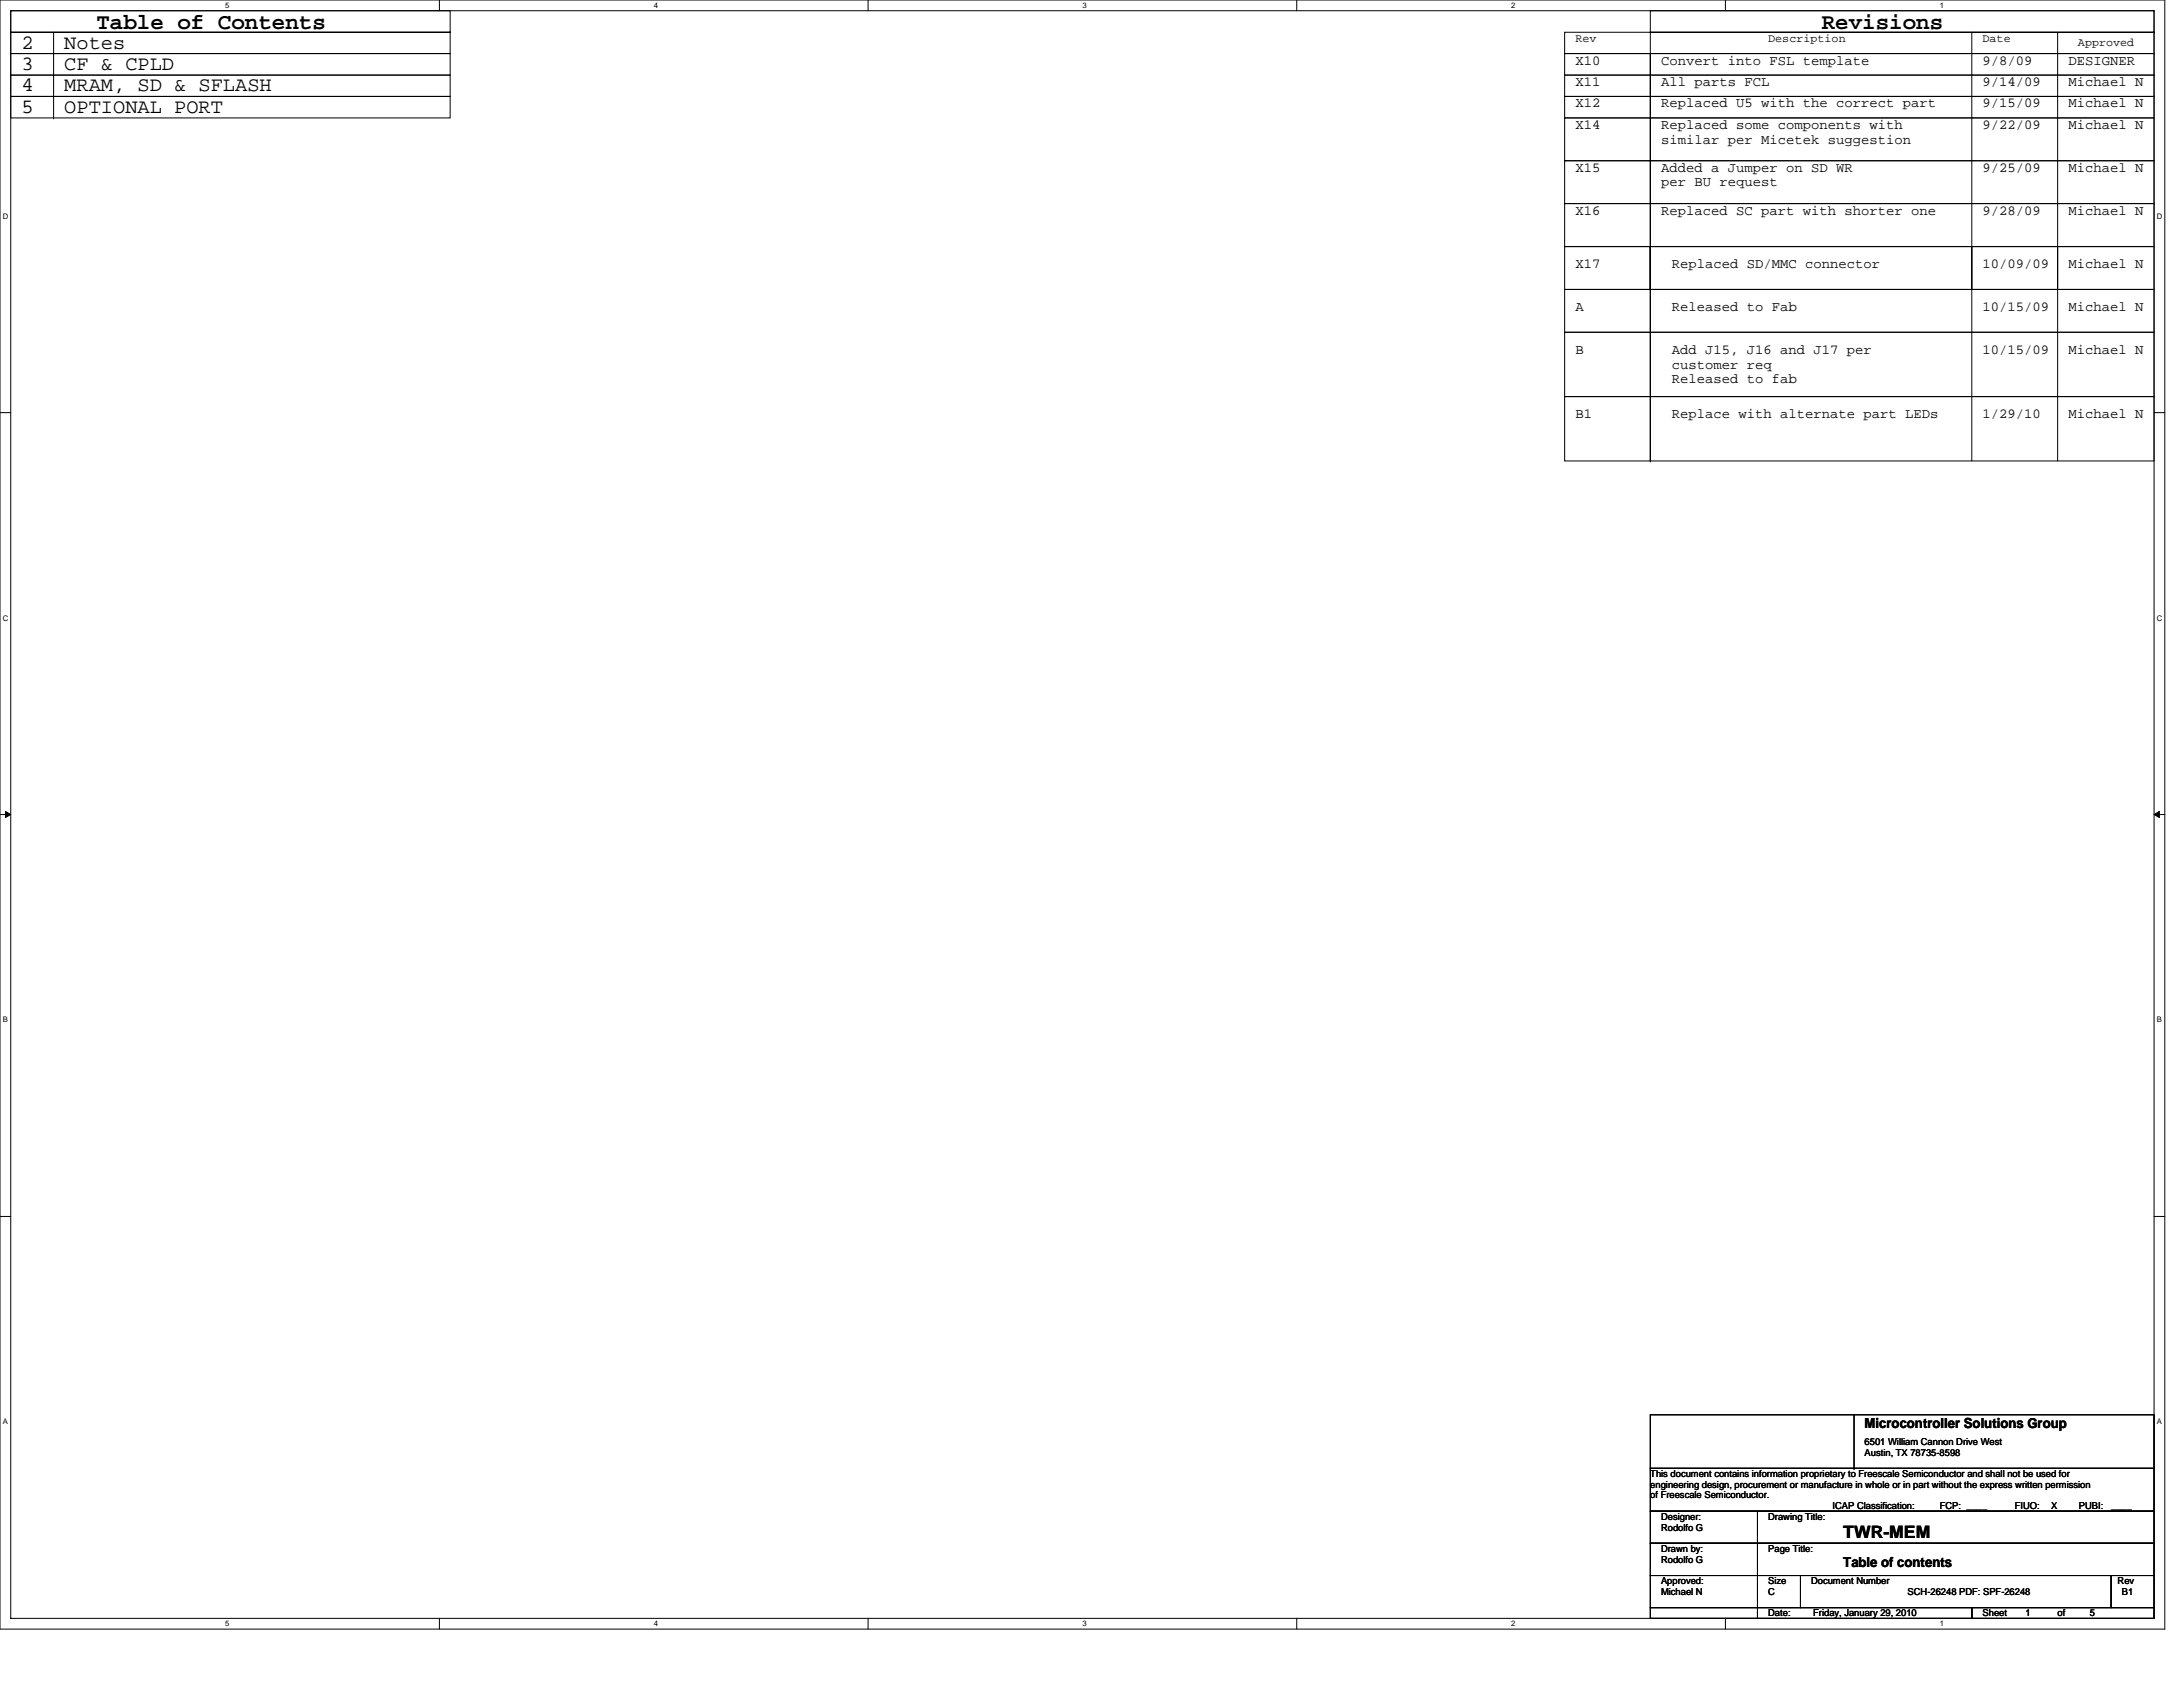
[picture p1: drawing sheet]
<svg xmlns="http://www.w3.org/2000/svg" width="279mm" height="216mm" viewBox="0 0 279 216" stroke-linecap="round" stroke-linejoin="round" font-family="sans-serif">
<defs><g id="words">
<g font-size="2.9">
<text x="12.3" y="3.8">Table of Contents</text>
<text x="233.2" y="3.8">Revisions</text>
</g>
<g font-size="2.6">
<text x="2.8" y="6.2">2</text>
<text x="2.8" y="9">3</text>
<text x="2.8" y="11.7">4</text>
<text x="8.2" y="6.2">Notes</text>
<text x="8.2" y="9">CF &amp; CPLD</text>
<text x="8.2" y="11.7">MRAM, SD &amp; SFLASH</text>
<text x="2.8" y="14.4">5</text>
<text x="8.2" y="14.4">OPTIONAL PORT</text>
</g>
<text font-size="2.2" x="235.9" y="196.8">TWR-MEM</text>
<g font-size="1.8">
<text x="201.6" y="8.3">X10</text>
<text x="201.6" y="11">X11</text>
<text x="212.6" y="8.3">Convert into FSL template</text>
<text x="212.6" y="11">All parts FCL</text>
<text x="253.7" y="8.3">9/8/09</text>
<text x="253.7" y="11">9/14/09</text>
<text x="264.7" y="11">Michael N</text>
<text x="264.7" y="8.3">DESIGNER</text>
<text x="201.6" y="13.7">X12</text>
<text x="201.6" y="16.5">X14</text>
<text x="212.6" y="13.7">Replaced U5 with the correct part</text>
<text x="212.6" y="16.5">Replaced some components with</text>
<text x="253.7" y="16.5">9/22/09</text>
<text x="253.7" y="13.7">9/15/09</text>
<text x="264.7" y="13.7">Michael N</text>
<text x="264.7" y="16.5">Michael N</text>
<text x="201.6" y="22">X15</text>
<text x="212.6" y="22">Added a Jumper on SD WR</text>
<text x="212.6" y="18.4">similar per Micetek suggestion</text>
<text x="212.6" y="23.9">per BU request</text>
<text x="253.7" y="22">9/25/09</text>
<text x="264.7" y="22">Michael N</text>
<text x="201.6" y="27.5">X16</text>
<text x="212.6" y="27.5">Replaced SC part with shorter one</text>
<text x="253.7" y="27.5">9/28/09</text>
<text x="264.7" y="27.5">Michael N</text>
<text x="201.6" y="34.3">X17</text>
<text x="214" y="34.3">Replaced SD/MMC connector</text>
<text x="253.7" y="34.3">10/09/09</text>
<text x="264.7" y="34.3">Michael N</text>
<text x="201.6" y="39.8">A</text>
<text x="214" y="39.8">Released to Fab</text>
<text x="253.7" y="39.8">10/15/09</text>
<text x="264.7" y="39.8">Michael N</text>
<text x="201.6" y="45.3">B</text>
<text x="214" y="45.3">Add J15, J16 and J17 per</text>
<text x="214" y="47.2">customer req</text>
<text x="253.7" y="45.3">10/15/09</text>
<text x="264.7" y="45.3">Michael N</text>
<text x="201.6" y="53.5">B1</text>
<text x="214" y="53.5">Replace with alternate part LEDs</text>
<text x="214" y="49.1">Released to fab</text>
<text x="253.7" y="53.5">1/29/10</text>
<text x="264.7" y="53.5">Michael N</text>
<text x="238.7" y="182.7">Microcontroller Solutions Group</text>
<text x="235.9" y="200.5">Table of contents</text>
</g>
<g font-size="1.5">
<text x="201.6" y="5.3">Rev</text>
<text x="226.3" y="5.3">Description</text>
<text x="253.7" y="5.3">Date</text>
<text x="266" y="5.9">Approved</text>
</g>
<g font-size="1.2">
<text x="238.7" y="184.9">6501 William Cannon Drive West</text>
<text x="211.2" y="189">This document contains information proprietary to Freescale Semiconductor and shall not be used for</text>
<text x="211.2" y="190.4">engineering design, procurement or manufacture in whole or in part without the express written permission</text>
<text x="211.2" y="191.8">of Freescale Semiconductor.</text>
<text x="238.7" y="186.4">Austin, TX 78735-8598</text>
<text x="212.6" y="194.5">Designer:</text>
<text x="212.6" y="195.9">Rodolfo G</text>
<text x="226.3" y="194.5">Drawing Title:</text>
<text x="234.5" y="193.1">ICAP Classification:</text>
<text x="248.3" y="193.1">FCP: ____</text>
<text x="257.9" y="193.1">FIUO:</text>
<text x="262.5" y="193.1">X</text>
<text x="266.1" y="193.1">PUBI:</text>
<text x="270.2" y="193.1">____</text>
<text x="212.6" y="198.6">Drawn by:</text>
<text x="212.6" y="202.8">Approved:</text>
<text x="212.6" y="200">Rodolfo G</text>
<text x="226.3" y="202.8">Size</text>
<text x="226.3" y="198.6">Page Title:</text>
<text x="231.8" y="202.8">Document Number</text>
<text x="271" y="202.8">Rev</text>
<text x="212.6" y="204.1">Michael N</text>
<text x="226.3" y="206.9">Date:</text>
<text x="226.3" y="204.1">C</text>
<text x="232.1" y="206.9">Friday, January 29, 2010</text>
<text x="244.2" y="204.1">SCH-26248 PDF: SPF-26248</text>
<text x="253.7" y="206.9">Sheet</text>
<text x="259.2" y="206.9">1</text>
<text x="263.4" y="206.9">of</text>
<text x="267.5" y="206.9">5</text>
<text x="271.6" y="204.1">B1</text>
</g>
<g font-size="1">
<text x="28.8" y="1">5</text>
<text x="83.7" y="1">4</text>
<text x="138.5" y="1">3</text>
<text x="193.4" y="1">2</text>
<text x="248.3" y="1">1</text>
<text x=".4" y="28">D</text>
<text x="276.1" y="28">D</text>
<text x=".4" y="79.4">C</text>
<text x="276.1" y="79.4">C</text>
<text x=".4" y="130.9">B</text>
<text x="276.1" y="130.9">B</text>
<text x=".4" y="182.3">A</text>
<text x="276.1" y="182.3">A</text>
<text x="28.8" y="208.2">5</text>
<text x="83.7" y="208.2">4</text>
<text x="138.5" y="208.2">3</text>
<text x="193.4" y="208.2">2</text>
<text x="248.3" y="208.2">1</text>
</g>
</g></defs>
<path d="M0 0h277.1v208.5h-277.1zM1.4 1.4h274.3v205.7h-274.3z" fill="none" stroke="#000" stroke-width=".13"/>
<g fill="#fff">
<path d="M28.8 .1h.6v1.1h-.6z"/>
<path d="M28.8 207.3h.6v1.1h-.6z"/>
</g>
<path d="M56.2 0v1.4M56.2 207.1v1.4" fill="none" stroke="#000" stroke-width=".13"/>
<g fill="#fff">
<path d="M83.7 .1h.5v1.1h-.5z"/>
<path d="M83.7 207.3h.5v1.1h-.5z"/>
</g>
<path d="M111.1 0v1.4M111.1 207.1v1.4" fill="none" stroke="#000" stroke-width=".13"/>
<g fill="#fff">
<path d="M138.5 .1h.6v1.1h-.6z"/>
<path d="M138.5 207.3h.6v1.1h-.6z"/>
</g>
<path d="M166 0v1.4M166 207.1v1.4" fill="none" stroke="#000" stroke-width=".13"/>
<g fill="#fff">
<path d="M193.4 .1h.6v1.1h-.6z"/>
<path d="M193.4 207.3h.6v1.1h-.6z"/>
</g>
<path d="M220.8 0v1.4M220.8 207.1v1.4" fill="none" stroke="#000" stroke-width=".13"/>
<g fill="#fff">
<path d="M248.3 .1h.5v1.1h-.5z"/>
<path d="M248.3 207.3h.5v1.1h-.5z"/>
<path d="M.4 27.1h.7v1.1h-.7z"/>
<path d="M276.1 27.1h.7v1.1h-.7z"/>
<path d="M.4 78.5h.7v1.1h-.7z"/>
<path d="M276.1 78.5h.7v1.1h-.7z"/>
</g>
<path d="M0 52.8h1.4M275.7 52.8h1.4" fill="none" stroke="#000" stroke-width=".13"/>
<g fill="#fff">
<path d="M.4 130h.6v1.1h-.6z"/>
<path d="M276.1 130h.6v1.1h-.6z"/>
</g>
<path d="M0 104.2h1.4M275.7 104.2h1.4" fill="none" stroke="#000" stroke-width=".13"/>
<path d="M.7 103.8l.7 .4-.7 .4zM275.7 104.2l.7-.4v.8z" fill="#000" stroke="#000" stroke-width=".13"/>
<g fill="#fff">
<path d="M.4 181.4h.6v1.1h-.6z"/>
<path d="M276.1 181.4h.6v1.1h-.6z"/>
</g>
<g fill="none" stroke="#000" stroke-width=".13">
<path d="M1.4 1.4h56.2v2.7h-56.2zM1.4 4.1h56.2v2.8h-56.2zM1.4 6.9h56.2v2.7h-56.2zM1.4 9.6h56.2v2.7h-56.2zM1.4 12.3h56.2v2.8h-56.2zM6.9 6.9h.1M6.9 9.6h.1M6.9 12.3h.1M6.9 15.1h.1M6.9 4.1v11M200.3 4.1h75.4v2.8h-75.4zM200.3 6.9h75.4v2.7h-75.4z"/>
<path d="M200.3 9.6h75.4v2.7h-75.4zM200.3 12.3h75.4v2.8h-75.4zM200.3 15.1h75.4v5.5h-75.4zM211.2 1.4h64.5v2.7h-64.5zM211.2 6.9h.1M211.2 6.9v2.7M211.2 9.6h.1M211.2 9.6v2.7M211.2 12.3h.1M211.2 12.3v2.8M211.2 15.1h.1M211.2 15.1v5.5"/>
<path d="M211.2 4.1v54.9M252.4 4.1v54.9M263.4 4.1v54.9M200.3 20.6h75.4v5.5h-75.4zM200.3 26.1h75.4v5.5h-75.4zM200.3 31.6h75.4v5.4h-75.4zM200.3 37h75.4v5.5h-75.4zM211.2 20.6h.1M211.2 20.6v5.5M211.2 26.1h.1M211.2 26.1v5.5M211.2 31.6h.1"/>
<path d="M211.2 31.6v5.4M211.2 37h.1M211.2 37v5.5M200.3 42.5h75.4v8.3h-75.4zM200.3 50.8h75.4v8.2h-75.4zM211.2 42.5h.1M211.2 42.5v8.3M211.2 50.8h.1M211.2 50.8v8.2M211.2 59h.1M0 155.7h1.4M275.7 155.7h1.4"/>
<path d="M211.2 193.4h13.7v4.1h-13.7zM211.2 197.5h13.7v4.1h-13.7zM211.2 187.9h64.5v5.5h-64.5zM211.2 181.1h64.5v6.8h-64.5zM224.9 193.4h50.8v4.1h-50.8zM224.9 197.5h50.8v4.1h-50.8zM237.3 187.9h.1M237.3 181.1v6.8M211.2 201.6h13.7v4.1h-13.7zM211.2 205.7h13.7v1.4h-13.7zM224.9 201.6h5.5v4.1h-5.5zM224.9 205.7h27.5v1.4h-27.5z"/>
<path d="M230.4 201.6h39.8v4.1h-39.8zM252.4 205.7h23.3v1.4h-23.3zM270.2 201.6h5.5v4.1h-5.5z"/>
</g>
<use href="#words"/>
</svg>
